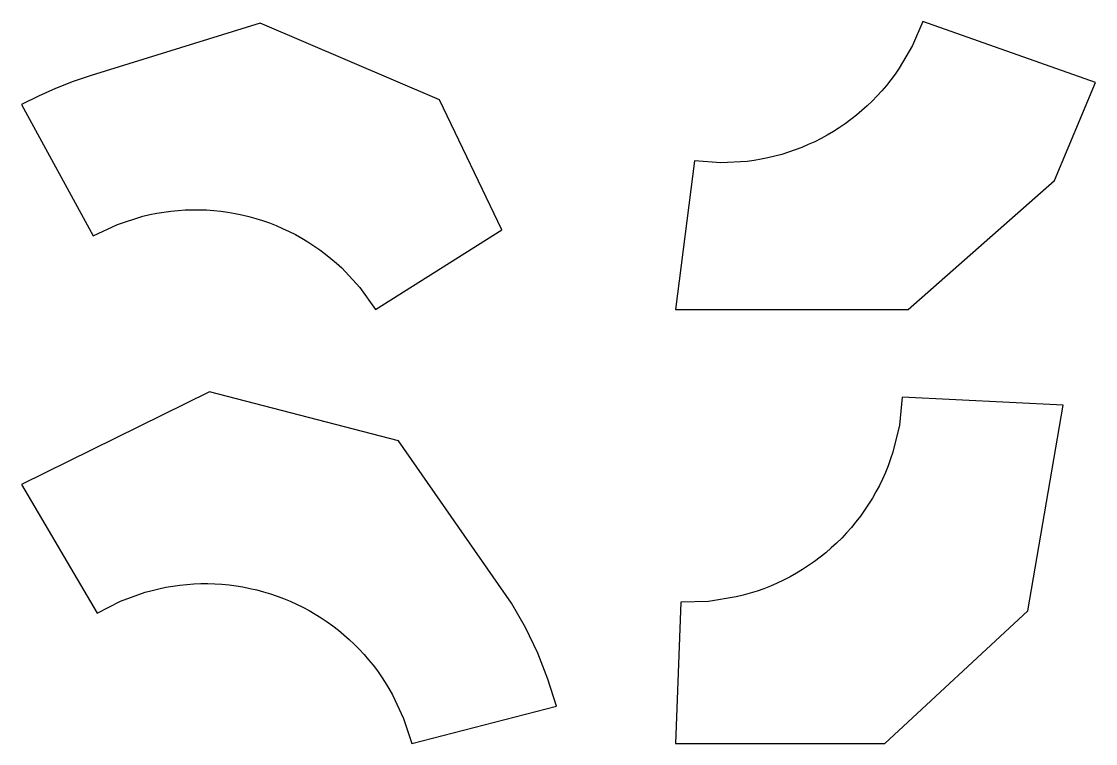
# Model space of a CAD drawing. Header units: millimetres. Extents: x 0 to 1761, y 0 to 1185.
import ezdxf

# ---------------------------------------------------------------- set-up
doc = ezdxf.new("R2010")
doc.units = ezdxf.units.MM
for name, color, linetype in [('PART001', 7, 'Continuous'), ('PART002', 7, 'Continuous'), ('PART003', 7, 'Continuous'), ('PART004', 7, 'Continuous')]:
    doc.layers.add(name, color=color, linetype=linetype)

msp = doc.modelspace()

# ---------------------------------------------------------------- linework, layer by layer
at = {"layer": 'PART001'}
msp.add_lwpolyline([(863.3867, 105.3991), (846.4821, 148.4918), (826.488, 190.241), (803.5104, 230.4254), (618.1119, 496.5754), (308.407, 577.0916), (0, 425.0278), (123.9124, 214.0406), (162.3382, 233.5947), (202.8791, 248.2695), (214.037, 251.3459), (225.2907, 254.0513), (236.6277, 256.3826), (248.0357, 258.3373), (259.5022, 259.9132), (271.0146, 261.1087), (282.5602, 261.9223), (294.1265, 262.3533), (305.7007, 262.4011), (317.2701, 262.0656), (328.822, 261.3474), (340.3439, 260.247), (351.823, 258.7658), (363.2468, 256.9054), (374.6027, 254.6678), (385.8783, 252.0555), (397.0613, 249.0713), (408.1393, 245.7185), (419.1002, 242.0007), (429.9321, 237.9221), (440.623, 233.4872), (451.1611, 228.7007), (461.5351, 223.568), (471.7334, 218.0946), (481.745, 212.2866), (491.5587, 206.1503), (501.1639, 199.6924), (510.5501, 192.9202), (519.7069, 185.8408), (528.6243, 178.4622), (537.2925, 170.7924), (545.7021, 162.8399), (553.8437, 154.6132), (561.7085, 146.1216), (569.2879, 137.3742), (576.5735, 128.3807), (583.5574, 119.1509), (590.2319, 109.6949), (596.5897, 100.0232), (602.6237, 90.1462), (608.3275, 80.0749), (626.5761, 41.0122), (639.8769, 0), (877.1124, 61.1909)], close=True, dxfattribs=at)
at = {"layer": 'PART002'}
msp.add_lwpolyline([(1708.23048, 555.4108), (1444.39978, 568.2121), (1439.62798, 522.6792), (1428.95378, 478.1588), (1425.26108, 466.9276), (1421.19118, 455.8276), (1416.74868, 444.8714), (1411.93868, 434.0714), (1406.76658, 423.4401), (1401.23848, 412.9895), (1395.36058, 402.7316), (1389.13958, 392.6781), (1382.58248, 382.8404), (1375.69698, 373.2298), (1368.49078, 363.8572), (1360.97208, 354.7334), (1353.14958, 345.8686), (1345.03218, 337.2732), (1336.62908, 328.9568), (1327.94988, 320.929), (1319.00448, 313.1988), (1309.80308, 305.7753), (1300.35628, 298.6667), (1290.67478, 291.8812), (1280.76958, 285.4266), (1270.65198, 279.3102), (1260.33368, 273.539), (1249.82628, 268.1196), (1239.14188, 263.0581), (1228.29268, 258.3604), (1217.29098, 254.0318), (1206.14928, 250.0773), (1194.88048, 246.5013), (1183.49728, 243.3079), (1172.01268, 240.5009), (1126.79628, 233.3253), (1081.03018, 232.113), (1072.53488, 0), (1415.72788, 0), (1650.43748, 217.5089)], close=True, dxfattribs=at)
at = {"layer": 'PART003'}
msp.add_lwpolyline([(685.6378, 1056.18422), (391.4335, 1182.05072), (114.4711, 1096.12132), (84.9983, 1086.37012), (56.0479, 1075.16302), (27.6917, 1062.52772), (0, 1048.49572), (117.5066, 832.97992), (157.2574, 851.67522), (199.0452, 865.21842), (210.4484, 867.93042), (221.9364, 870.25712), (233.4962, 872.19592), (245.1147, 873.74472), (256.7787, 874.90162), (268.475, 875.66552), (280.1905, 876.03532), (291.9117, 876.01072), (303.6255, 875.59182), (315.3185, 874.77892), (326.9776, 873.57302), (338.5895, 871.97562), (350.141, 869.98832), (361.6192, 867.61342), (373.0109, 864.85372), (384.3034, 861.71222), (395.4837, 858.19252), (406.5393, 854.29872), (417.4576, 850.03502), (428.2262, 845.40642), (438.833, 840.41802), (449.266, 835.07562), (459.5132, 829.38512), (469.5632, 823.35312), (479.4046, 816.98632), (489.0261, 810.29202), (498.417, 803.27772), (507.5665, 795.95142), (516.4643, 788.32142), (525.1003, 780.39632), (554.9907, 748.20632), (580.5917, 712.50992), (787.598, 842.96412)], close=True, dxfattribs=at)
at = {"layer": 'PART004'}
msp.add_lwpolyline([(1761.26858, 1084.87552), (1477.89518, 1184.90652), (1460.97718, 1145.27512), (1439.30088, 1108.03262), (1432.69308, 1098.48842), (1425.77128, 1089.16942), (1418.54318, 1080.08592), (1411.01678, 1071.24802), (1403.20048, 1062.66552), (1395.10278, 1054.34792), (1386.73288, 1046.30442), (1378.09978, 1038.54392), (1369.21328, 1031.07502), (1360.08308, 1023.90602), (1350.71938, 1017.04492), (1341.13258, 1010.49912), (1331.33318, 1004.27612), (1321.33208, 998.38262), (1311.14038, 992.82522), (1300.76938, 987.61012), (1290.23058, 982.74302), (1279.53568, 978.22942), (1268.69648, 974.07422), (1257.72488, 970.28212), (1246.63328, 966.85722), (1235.43378, 963.80332), (1224.13888, 961.12382), (1212.76108, 958.82182), (1201.31288, 956.89962), (1189.80708, 955.35962), (1146.77998, 953.00802), (1103.79118, 955.98062), (1072.53488, 712.50992), (1453.83488, 712.50992), (1694.22358, 923.72562)], close=True, dxfattribs=at)

doc.saveas('drawing.dxf')
